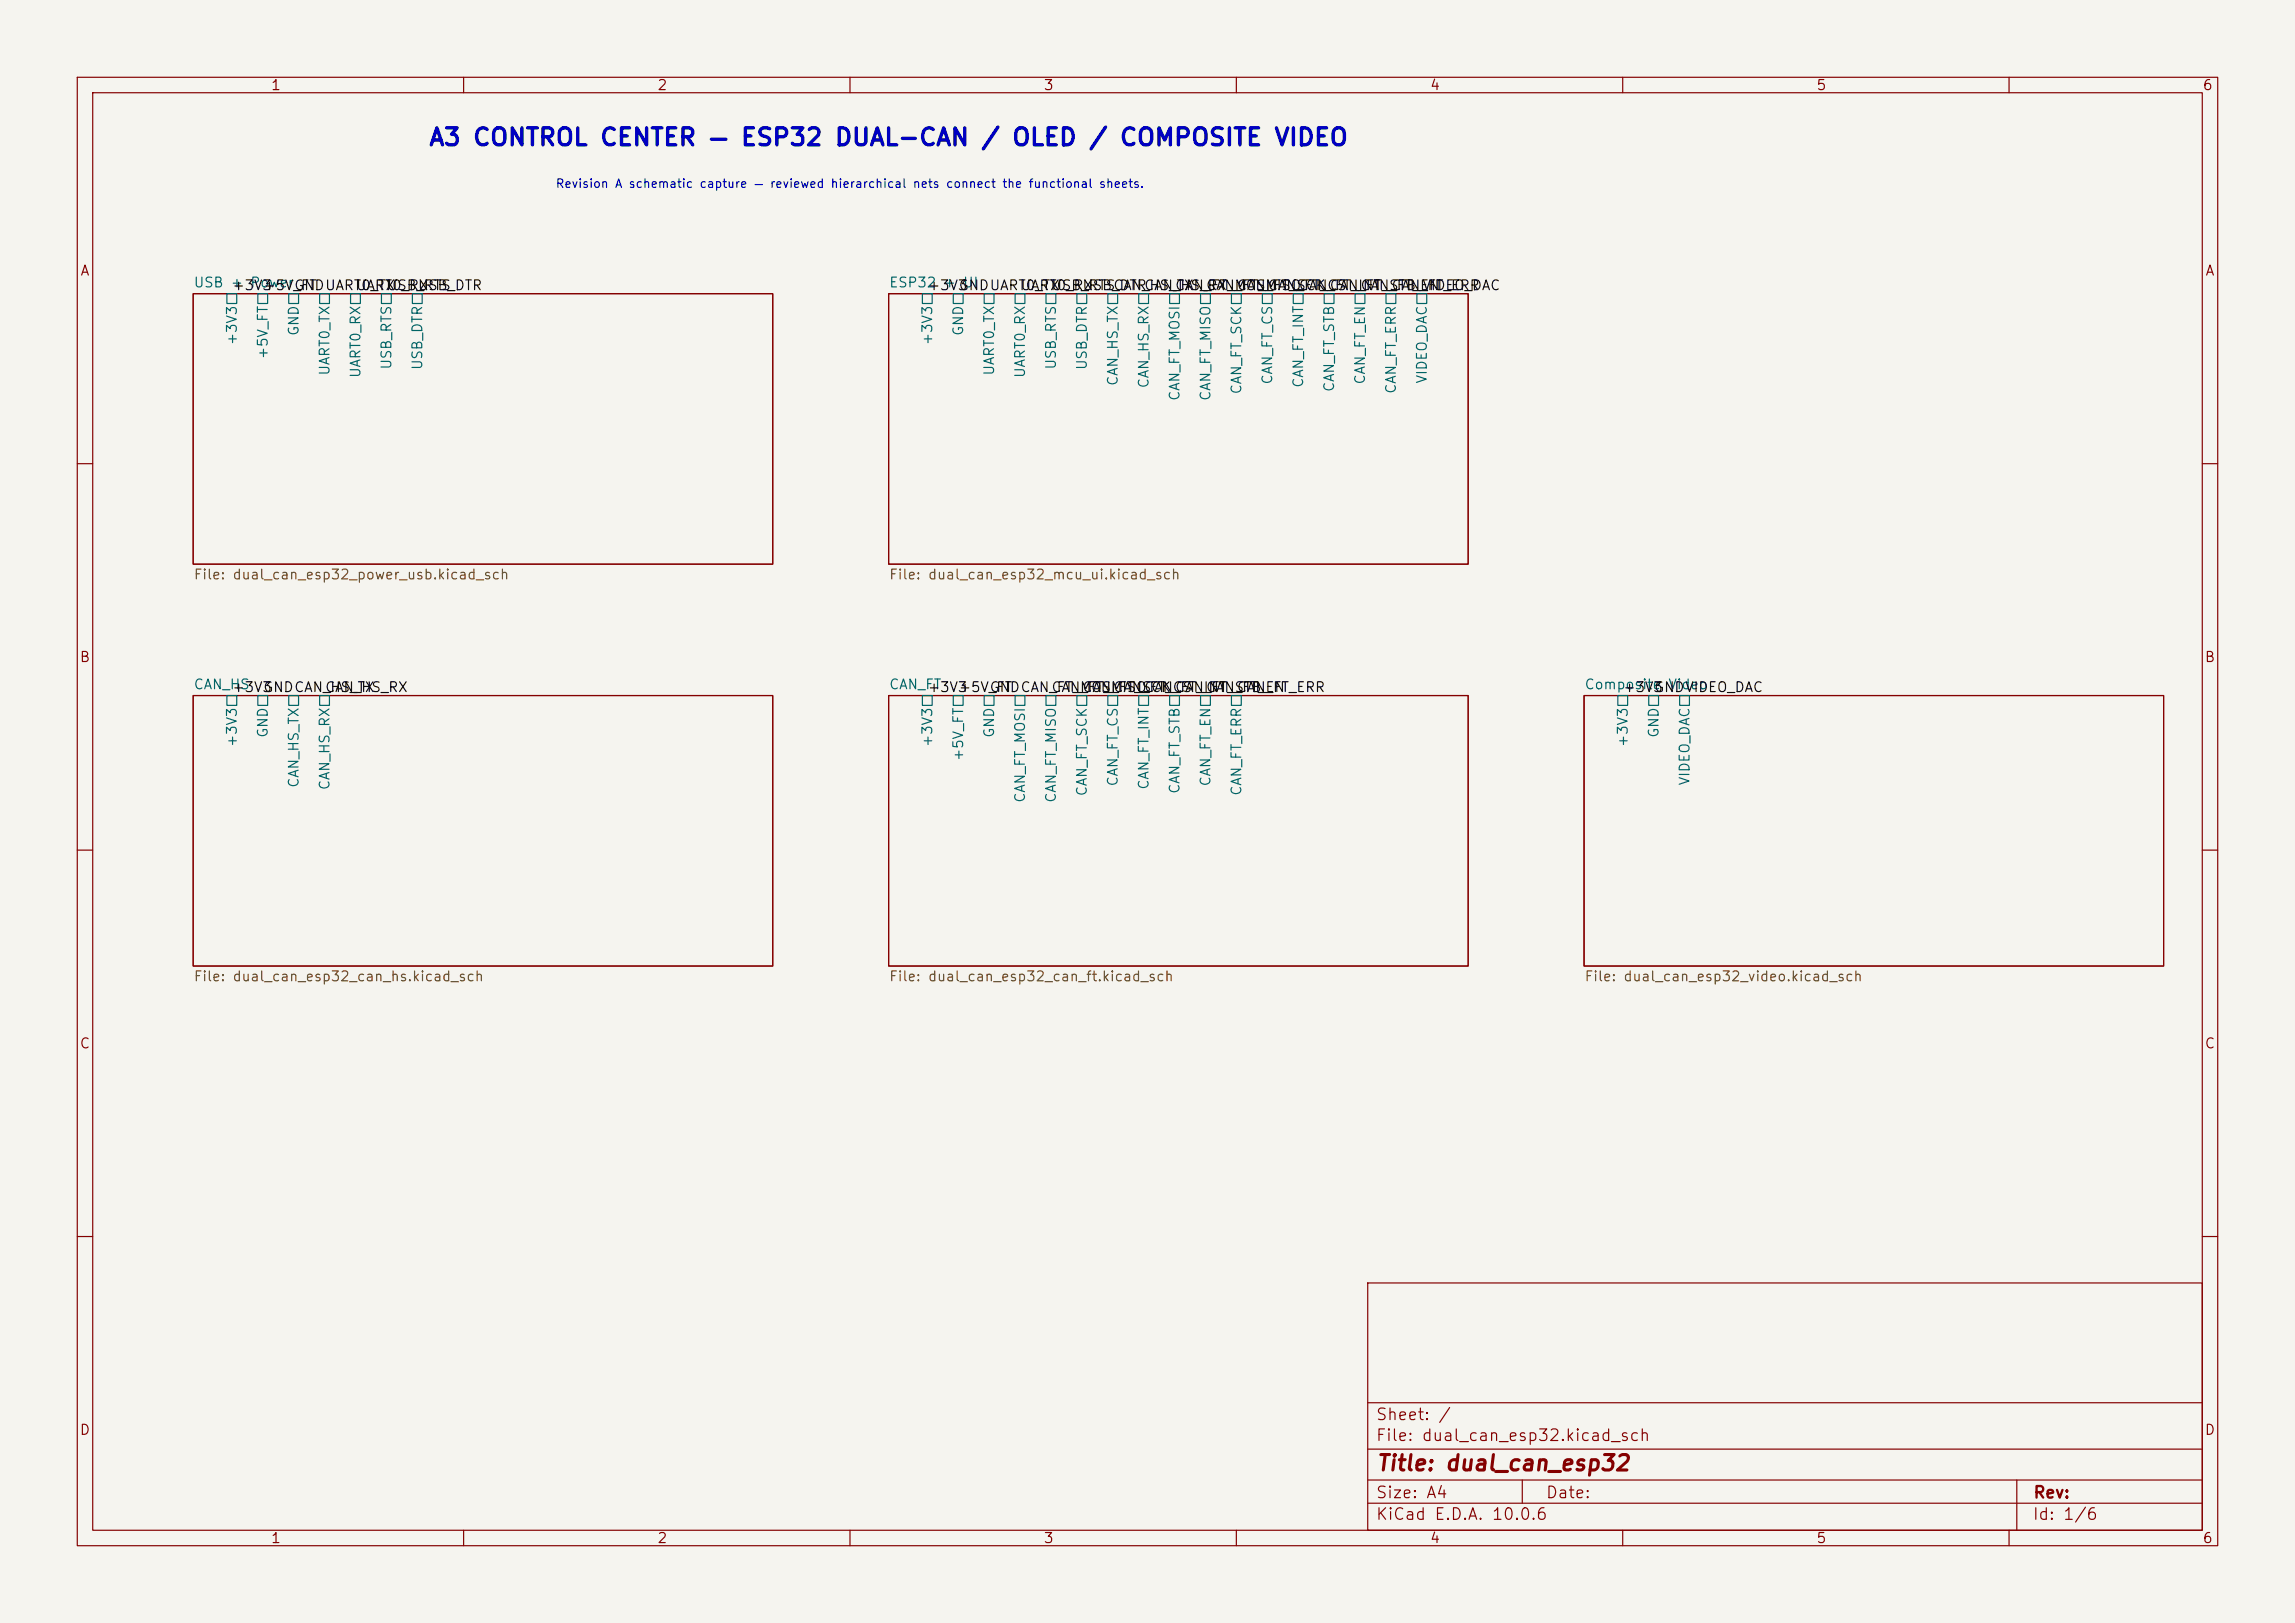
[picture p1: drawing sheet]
<svg xmlns="http://www.w3.org/2000/svg" width="297mm" height="210mm" viewBox="0 0 297 210" stroke-linecap="round" stroke-linejoin="round" font-family="sans-serif">
<defs><g id="words">
<text font-size="2.2" fill="#0000c2" x="55.4" y="19.4">A3 CONTROL CENTER — ESP32 DUAL-CAN / OLED / COMPOSITE VIDEO</text>
<text font-size="2" fill="#840000" x="178" y="190.8">Title: dual_can_esp32</text>
<g font-size="1.5" fill="#840000">
<text x="178" y="184.1">Sheet: /</text>
<text x="178" y="186.8">File: dual_can_esp32.kicad_sch</text>
<text x="178" y="197">KiCad E.D.A. 10.0.6</text>
<text x="178" y="194.2">Size: A4</text>
<text x="200" y="194.2">Date:</text>
<text x="263" y="197">Id: 1/6</text>
<text x="263" y="194.2">Rev:</text>
</g>
<g font-size="1.3" fill="#840000">
<text x="35" y="12">1</text>
<text x="85" y="12">2</text>
<text x="135" y="12">3</text>
<text x="185" y="12">4</text>
<text x="235" y="12">5</text>
<text x="285" y="12">6</text>
<text x="10.3" y="36">A</text>
<text x="285.3" y="36">A</text>
<text x="10.2" y="86">B</text>
<text x="285.2" y="86">B</text>
<text x="10.2" y="136">C</text>
<text x="285.2" y="136">C</text>
<text x="10.2" y="186">D</text>
<text x="285.2" y="186">D</text>
<text x="35" y="200">1</text>
<text x="85" y="200">2</text>
<text x="135" y="200">3</text>
<text x="185" y="200">4</text>
<text x="235" y="200">5</text>
<text x="285" y="200">6</text>
</g>
<g font-size="1.3" fill="#006464">
<text x="25" y="37.5">USB + Power</text>
<text x="115" y="37.5">ESP32 + UI</text>
<text x="31" y="44.8" transform="rotate(-90 31 44.8)">+3V3</text>
<text x="35" y="46.6" transform="rotate(-90 35 46.6)">+5V_FT</text>
<text x="39" y="43.6" transform="rotate(-90 39 43.6)">GND</text>
<text x="51" y="47.9" transform="rotate(-90 51 47.9)">USB_RTS</text>
<text x="55" y="48" transform="rotate(-90 55 48)">USB_DTR</text>
<text x="121" y="44.8" transform="rotate(-90 121 44.8)">+3V3</text>
<text x="125" y="43.6" transform="rotate(-90 125 43.6)">GND</text>
<text x="137" y="47.9" transform="rotate(-90 137 47.9)">USB_RTS</text>
<text x="141" y="48" transform="rotate(-90 141 48)">USB_DTR</text>
<text x="43" y="48.7" transform="rotate(-90 43 48.7)">UART0_TX</text>
<text x="47" y="49" transform="rotate(-90 47 49)">UART0_RX</text>
<text x="129" y="48.7" transform="rotate(-90 129 48.7)">UART0_TX</text>
<text x="133" y="49" transform="rotate(-90 133 49)">UART0_RX</text>
<text x="145" y="50" transform="rotate(-90 145 50)">CAN_HS_TX</text>
<text x="149" y="50.3" transform="rotate(-90 149 50.3)">CAN_HS_RX</text>
<text x="153" y="52" transform="rotate(-90 153 52)">CAN_FT_MOSI</text>
<text x="157" y="52" transform="rotate(-90 157 52)">CAN_FT_MISO</text>
<text x="161" y="51.1" transform="rotate(-90 161 51.1)">CAN_FT_SCK</text>
<text x="165" y="49.8" transform="rotate(-90 165 49.8)">CAN_FT_CS</text>
<text x="169" y="50.3" transform="rotate(-90 169 50.3)">CAN_FT_INT</text>
<text x="173" y="50.8" transform="rotate(-90 173 50.8)">CAN_FT_STB</text>
<text x="177" y="49.8" transform="rotate(-90 177 49.8)">CAN_FT_EN</text>
<text x="181" y="51.1" transform="rotate(-90 181 51.1)">CAN_FT_ERR</text>
<text x="185" y="49.7" transform="rotate(-90 185 49.7)">VIDEO_DAC</text>
<text x="25" y="89.5">CAN_HS</text>
<text x="115" y="89.5">CAN_FT</text>
<text x="205" y="89.5">Composite Video</text>
<text x="35" y="95.6" transform="rotate(-90 35 95.6)">GND</text>
<text x="129" y="95.6" transform="rotate(-90 129 95.6)">GND</text>
<text x="215" y="95.6" transform="rotate(-90 215 95.6)">GND</text>
<text x="31" y="96.8" transform="rotate(-90 31 96.8)">+3V3</text>
<text x="121" y="96.8" transform="rotate(-90 121 96.8)">+3V3</text>
<text x="125" y="98.6" transform="rotate(-90 125 98.6)">+5V_FT</text>
<text x="145" y="101.8" transform="rotate(-90 145 101.8)">CAN_FT_CS</text>
<text x="157" y="101.8" transform="rotate(-90 157 101.8)">CAN_FT_EN</text>
<text x="211" y="96.8" transform="rotate(-90 211 96.8)">+3V3</text>
<text x="219" y="101.7" transform="rotate(-90 219 101.7)">VIDEO_DAC</text>
<text x="39" y="102" transform="rotate(-90 39 102)">CAN_HS_TX</text>
<text x="43" y="102.3" transform="rotate(-90 43 102.3)">CAN_HS_RX</text>
<text x="133" y="104" transform="rotate(-90 133 104)">CAN_FT_MOSI</text>
<text x="137" y="104" transform="rotate(-90 137 104)">CAN_FT_MISO</text>
<text x="141" y="103.1" transform="rotate(-90 141 103.1)">CAN_FT_SCK</text>
<text x="149" y="102.3" transform="rotate(-90 149 102.3)">CAN_FT_INT</text>
<text x="153" y="102.8" transform="rotate(-90 153 102.8)">CAN_FT_STB</text>
<text x="161" y="103.1" transform="rotate(-90 161 103.1)">CAN_FT_ERR</text>
</g>
<g font-size="1.3" fill="#0f0f0f">
<text x="30" y="37.9">+3V3</text>
<text x="34" y="37.9">+5V_FT</text>
<text x="38" y="37.9">GNDUART0_TX</text>
<text x="46" y="37.9">UART0_RX</text>
<text x="50" y="37.9">USB_RTS</text>
<text x="54" y="37.9">USB_DTR</text>
<text x="120" y="37.9">+3V3</text>
<text x="124" y="37.9">GNDUART0_TX</text>
<text x="132" y="37.9">UART0_RX</text>
<text x="136" y="37.9">USB_RTSCAN_HS_TX</text>
<text x="140" y="37.9">USB_DTRCAN_HS_RX</text>
<text x="152" y="37.9">CAN_FT_MOSICAN_FT_CS</text>
<text x="156" y="37.9">CAN_FT_MISOCAN_FT_INT</text>
<text x="160" y="37.9">CAN_FT_SCK CAN_FT_STB VIDEO_DAC</text>
<text x="176" y="37.9">CAN_FT_EN</text>
<text x="180" y="37.9">CAN_FT_ERR</text>
<text x="30" y="89.9">+3V3</text>
<text x="34" y="89.9">GNDCAN_HS_TX</text>
<text x="42" y="89.9">CAN_HS_RX</text>
<text x="120" y="89.9">+3V3</text>
<text x="124" y="89.9">+5V_FT</text>
<text x="128" y="89.9">GNDCAN_FT_MOSICAN_FT_CS</text>
<text x="136" y="89.9">CAN_FT_MISOCAN_FT_INT</text>
<text x="140" y="89.9">CAN_FT_SCK CAN_FT_STB</text>
<text x="156" y="89.9">CAN_FT_EN</text>
<text x="160" y="89.9">CAN_FT_ERR</text>
<text x="210" y="89.9">+3V3</text>
<text x="214" y="89.9">GNDVIDEO_DAC</text>
</g>
<g font-size="1.3" fill="#725600">
<text x="25" y="75.3">File: dual_can_esp32_power_usb.kicad_sch</text>
<text x="115" y="75.3">File: dual_can_esp32_mcu_ui.kicad_sch</text>
<text x="25" y="127.3">File: dual_can_esp32_can_hs.kicad_sch</text>
<text x="115" y="127.3">File: dual_can_esp32_can_ft.kicad_sch</text>
<text x="205" y="127.3">File: dual_can_esp32_video.kicad_sch</text>
</g>
<text font-size="1.1" fill="#0000c2" x="71.8" y="24.6">Revision A schematic capture — reviewed hierarchical nets connect the functional sheets.</text>
</g></defs>
<path d="M0 0h297v210h-297z" fill="#f5f4ef" stroke="#f5f4ef" stroke-width=".13"/>
<g fill="none" stroke="#840000" stroke-width=".15">
<path d="M10 10h277v190h-277zM12 12h273v186h-273zM60 10v2M110 10v2M160 10v2M210 10v2M260 10v2M25 38h75v35h-75zM115 38h75v35h-75zM10 60h2M285 60h2M25 90h75v35h-75z"/>
<path d="M115 90h75v35h-75zM205 90h75v35h-75zM10 110h2M285 110h2M10 160h2M177 166h108v32h-108zM285 160h2M60 198v2M110 198v2M160 198v2M177 194.5h108M177 191.5h108"/>
<path d="M177 187.5h108M177 181.5h108M197 191.5v3M210 198v2M260 198v2M261 191.5v6.5"/>
</g>
<g fill="none" stroke="#006464" stroke-width=".15">
<path d="M29.4 38h1.2v1.3h-1.2zM33.4 38h1.2v1.3h-1.2zM37.4 38h1.2v1.3h-1.2zM41.4 38h1.2v1.3h-1.2zM45.4 38h1.2v1.3h-1.2zM49.4 38h1.2v1.3h-1.2zM53.4 38h1.2v1.3h-1.2zM119.4 38h1.2v1.3h-1.2zM123.4 38h1.2v1.3h-1.2zM127.4 38h1.2v1.3h-1.2zM131.4 38h1.2v1.3h-1.2zM135.4 38h1.2v1.3h-1.2z"/>
<path d="M139.4 38h1.2v1.3h-1.2zM143.4 38h1.2v1.3h-1.2zM147.4 38h1.2v1.3h-1.2zM151.4 38h1.2v1.3h-1.2zM155.4 38h1.2v1.3h-1.2zM159.4 38h1.2v1.3h-1.2zM163.4 38h1.2v1.3h-1.2zM167.4 38h1.2v1.3h-1.2zM171.4 38h1.2v1.3h-1.2zM175.4 38h1.2v1.3h-1.2zM179.4 38h1.2v1.3h-1.2zM183.4 38h1.2v1.3h-1.2z"/>
<path d="M29.4 90h1.2v1.3h-1.2zM33.4 90h1.2v1.3h-1.2zM37.4 90h1.2v1.3h-1.2zM41.4 90h1.2v1.3h-1.2zM119.4 90h1.2v1.3h-1.2zM123.4 90h1.2v1.3h-1.2zM127.4 90h1.2v1.3h-1.2zM131.4 90h1.2v1.3h-1.2zM135.4 90h1.2v1.3h-1.2zM139.4 90h1.2v1.3h-1.2zM143.4 90h1.2v1.3h-1.2zM147.4 90h1.2v1.3h-1.2z"/>
<path d="M151.4 90h1.2v1.3h-1.2zM155.4 90h1.2v1.3h-1.2zM159.4 90h1.2v1.3h-1.2zM209.4 90h1.2v1.3h-1.2zM213.4 90h1.2v1.3h-1.2zM217.4 90h1.2v1.3h-1.2z"/>
</g>
<use href="#words"/>
</svg>
